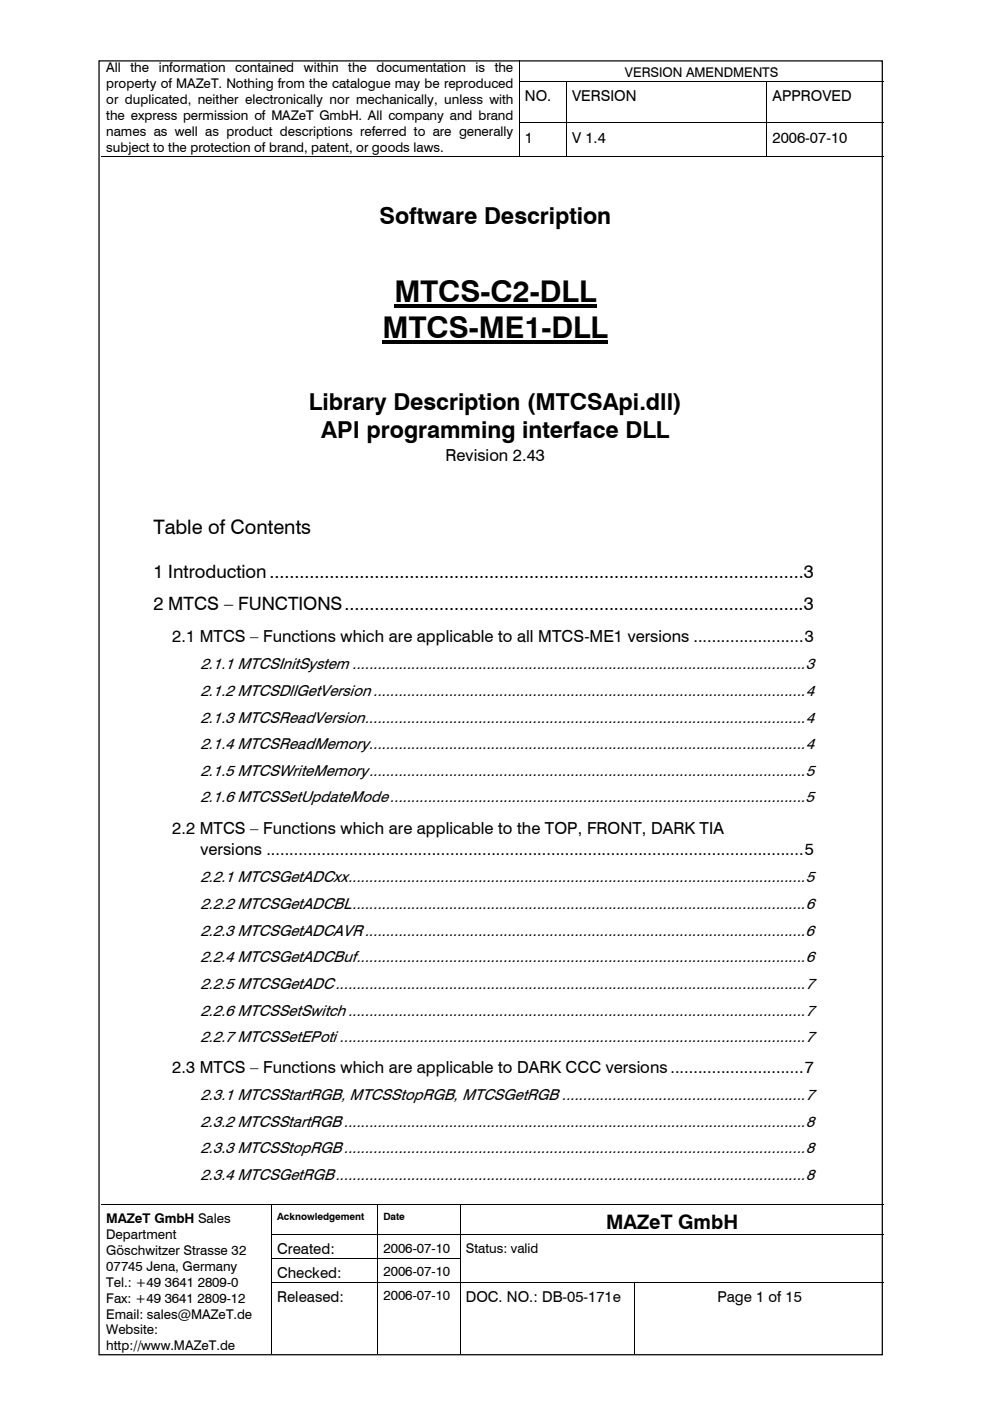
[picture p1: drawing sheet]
<svg xmlns="http://www.w3.org/2000/svg" width="210mm" height="297mm" viewBox="0 0 210 297" stroke-linecap="round" stroke-linejoin="round" font-family="sans-serif">
<defs><g id="words">
<g font-size="6.3">
<text x="83.6" y="64">MTCS-C2-DLL</text>
<text x="81.1" y="71.6">MTCS-ME1-DLL</text>
</g>
<g font-size="5">
<text x="80.5" y="47.5">Software Description</text>
<text x="65.5" y="87">Library Description (MTCSApi.dll)</text>
<text x="68.1" y="92.9">API programming interface DLL</text>
</g>
<g font-size="4.2">
<text x="32.5" y="113.2">Table of Contents</text>
<text x="128.5" y="260.6">MAZeT GmbH</text>
</g>
<g font-size="3.9">
<text x="32.5" y="122.6">1 Introduction...........................................................................................................3</text>
<text x="32.5" y="129.4">2 MTCS – FUNCTIONS............................................................................................3</text>
</g>
<g font-size="3.5">
<text x="94.5" y="97.8">Revision 2.43</text>
<text x="36.5" y="136.2">2.1 MTCS – Functions which are applicable to all MTCS-ME1 versions ........................3</text>
<text x="36.5" y="176.7">2.2 MTCS – Functions which are applicable to the TOP, FRONT, DARK TIA</text>
<text x="42.5" y="181.4">versions .....................................................................................................................5</text>
<text x="36.5" y="227.5">2.3 MTCS – Functions which are applicable to DARK CCC versions.............................7</text>
</g>
<g font-size="3.4">
<text x="42.5" y="141.9">2.1.1 MTCSInitSystem ............................................................................................................3</text>
<text x="42.5" y="147.6">2.1.2 MTCSDllGetVersion .......................................................................................................4</text>
<text x="42.5" y="153.2">2.1.3 MTCSReadVersion.........................................................................................................4</text>
<text x="42.5" y="158.8">2.1.4 MTCSReadMemory........................................................................................................4</text>
<text x="42.5" y="164.5">2.1.5 MTCSWriteMemory........................................................................................................5</text>
<text x="42.5" y="170.1">2.1.6 MTCSSetUpdateMode...................................................................................................5</text>
<text x="42.5" y="187.1">2.2.1 MTCSGetADCxx.............................................................................................................5</text>
<text x="42.5" y="192.7">2.2.2 MTCSGetADCBL............................................................................................................6</text>
<text x="42.5" y="198.4">2.2.3 MTCSGetADCAVR .........................................................................................................6</text>
<text x="42.5" y="204">2.2.4 MTCSGetADCBuf...........................................................................................................6</text>
<text x="42.5" y="209.6">2.2.5 MTCSGetADC................................................................................................................7</text>
<text x="42.5" y="215.3">2.2.6 MTCSSetSwitch .............................................................................................................7</text>
<text x="42.5" y="220.9">2.2.7 MTCSSetEPoti ...............................................................................................................7</text>
<text x="42.5" y="233.3">2.3.1 MTCSStartRGB, MTCSStopRGB, MTCSGetRGB ..........................................................7</text>
<text x="42.5" y="238.9">2.3.2 MTCSStartRGB..............................................................................................................8</text>
<text x="42.5" y="244.6">2.3.3 MTCSStopRGB..............................................................................................................8</text>
<text x="42.5" y="250.2">2.3.4 MTCSGetRGB................................................................................................................8</text>
</g>
<g font-size="3.2">
<text x="111.3" y="21.4">NO.</text>
<text x="121.3" y="21.4">VERSION</text>
<text x="163.8" y="21.4">APPROVED</text>
<text x="111.3" y="30.2">1</text>
<text x="121.3" y="30.2">V 1.4</text>
<text x="163.8" y="30.2">2006-07-10</text>
<text x="58.8" y="265.9">Created:</text>
<text x="58.8" y="270.9">Checked:</text>
<text x="58.8" y="276">Released:</text>
<text x="98.8" y="276">DOC. NO.: DB-05-171e</text>
<text x="152.1" y="276">Page 1 of 15</text>
</g>
<g font-size="2.8">
<text x="22.5" y="15.4">All</text>
<text x="27.6" y="15.4">the</text>
<text x="33.7" y="15.4">information</text>
<text x="49.9" y="15.4">contained</text>
<text x="64.4" y="15.4">within</text>
<text x="73.8" y="15.4">the</text>
<text x="79.8" y="15.4">documentation</text>
<text x="100.8" y="15.4">is</text>
<text x="104.9" y="15.4">the</text>
<text x="132.5" y="16.4">VERSION AMENDMENTS</text>
<text x="22.5" y="18.8">property of MAZeT. Nothing from the catalogue may be reproduced</text>
<text x="22.5" y="22.1">or duplicated, neither electronically nor mechanically, unless with</text>
<text x="22.5" y="25.5">the express permission of MAZeT GmbH. All company and brand</text>
<text x="22.5" y="28.9">names as well as product descriptions referred to are generally</text>
<text x="22.5" y="32.3">subject to the protection of brand, patent, or goods laws.</text>
<text x="22.5" y="259.2">MAZeT GmbH Sales</text>
<text x="22.5" y="262.6">Department</text>
<text x="22.5" y="266">Göschwitzer Strasse 32</text>
<text x="22.5" y="269.4">07745 Jena, Germany</text>
<text x="81.3" y="265.6">2006-07-10</text>
<text x="98.8" y="265.6">Status: valid</text>
<text x="22.5" y="272.8">Tel.: +49 3641 2809-0</text>
<text x="81.3" y="270.6">2006-07-10</text>
<text x="81.3" y="275.6">2006-07-10</text>
<text x="22.5" y="276.2">Fax: +49 3641 2809-12</text>
<text x="22.5" y="279.6">Email: sales@MAZeT.de</text>
<text x="22.5" y="282.9">Website:</text>
<text x="22.5" y="286.3">http://www.MAZeT.de</text>
</g>
<g font-size="2.1">
<text x="58.8" y="258.6">Acknowledgement</text>
<text x="81.3" y="258.6">Date</text>
</g>
</g></defs>
<g fill="none" stroke="#000" stroke-width=".21">
<path d="M110.1 12.7v4.4M110.1 17.3v8.7M110.2 17.2h9.8M120.1 17.3v8.7M120.1 17.2h42.4M162.6 17.3v8.7M162.6 17.2h24.8M21.4 33.1h88.6M110.1 26.2v6.8M110.2 26.1h9.8M110.2 33.1h9.8M120.1 26.2v6.8"/>
<path d="M120.1 26.1h42.4M120.1 33.1h42.4M162.6 26.2v6.8M162.6 26.1h24.8M162.6 33.1h24.8M21.4 255.4h36M57.5 255.5v6.2M57.6 255.4h22.4M80.1 255.5v6.2M80.1 255.4h17.4M97.5 255.5v6.2M97.6 255.4h89.8"/>
<path d="M57.5 261.8v4.9M57.5 266.9v4.8M57.5 271.9v15.1M57.6 261.7h22.4M57.6 266.8h22.4M57.6 271.8h22.4M80.1 261.8v4.9M80.1 266.9v4.8M80.1 271.9v15.1M80.1 261.7h17.4M80.1 266.8h17.4M80.1 271.8h17.4"/>
<path d="M97.5 261.8v4.9M97.5 266.9v4.8M97.5 271.9v15.1M97.6 261.7h89.8M97.6 271.8h36.9M134.6 271.9v15.1M134.7 271.8h52.7"/>
</g>
<g fill="#000">
<path d="M110 17.1h.2v.2h-.2zM120 17.1h.1v.2h-.1zM162.5 17.1h.1v.2h-.1zM110 26h.2v.2h-.2zM110 33h.2v.2h-.2zM120 26h.1v.2h-.1zM120 33h.1v.2h-.1zM162.5 26h.1v.2h-.1zM162.5 33h.1v.2h-.1zM81.1 72.3h47.8v.6h-47.8zM83.6 64.6h42.8v.7h-42.8zM57.4 255.4h.2v.1h-.2z"/>
<path d="M80 255.4h.1v.1h-.1zM97.5 255.4h.1v.1h-.1zM57.4 261.7h.2v.1h-.2zM57.4 266.7h.2v.2h-.2zM57.4 271.7h.2v.2h-.2zM80 261.7h.1v.1h-.1zM80 266.7h.1v.2h-.1zM80 271.7h.1v.2h-.1zM97.5 261.7h.1v.1h-.1zM97.5 266.7h.1v.2h-.1zM97.5 271.7h.1v.2h-.1zM134.5 271.7h.2v.2h-.2z"/>
</g>
<path d="M21 12.9h166.1v274.3h-166.1z" fill="none" stroke="#000" stroke-width=".26"/>
<use href="#words"/>
</svg>
